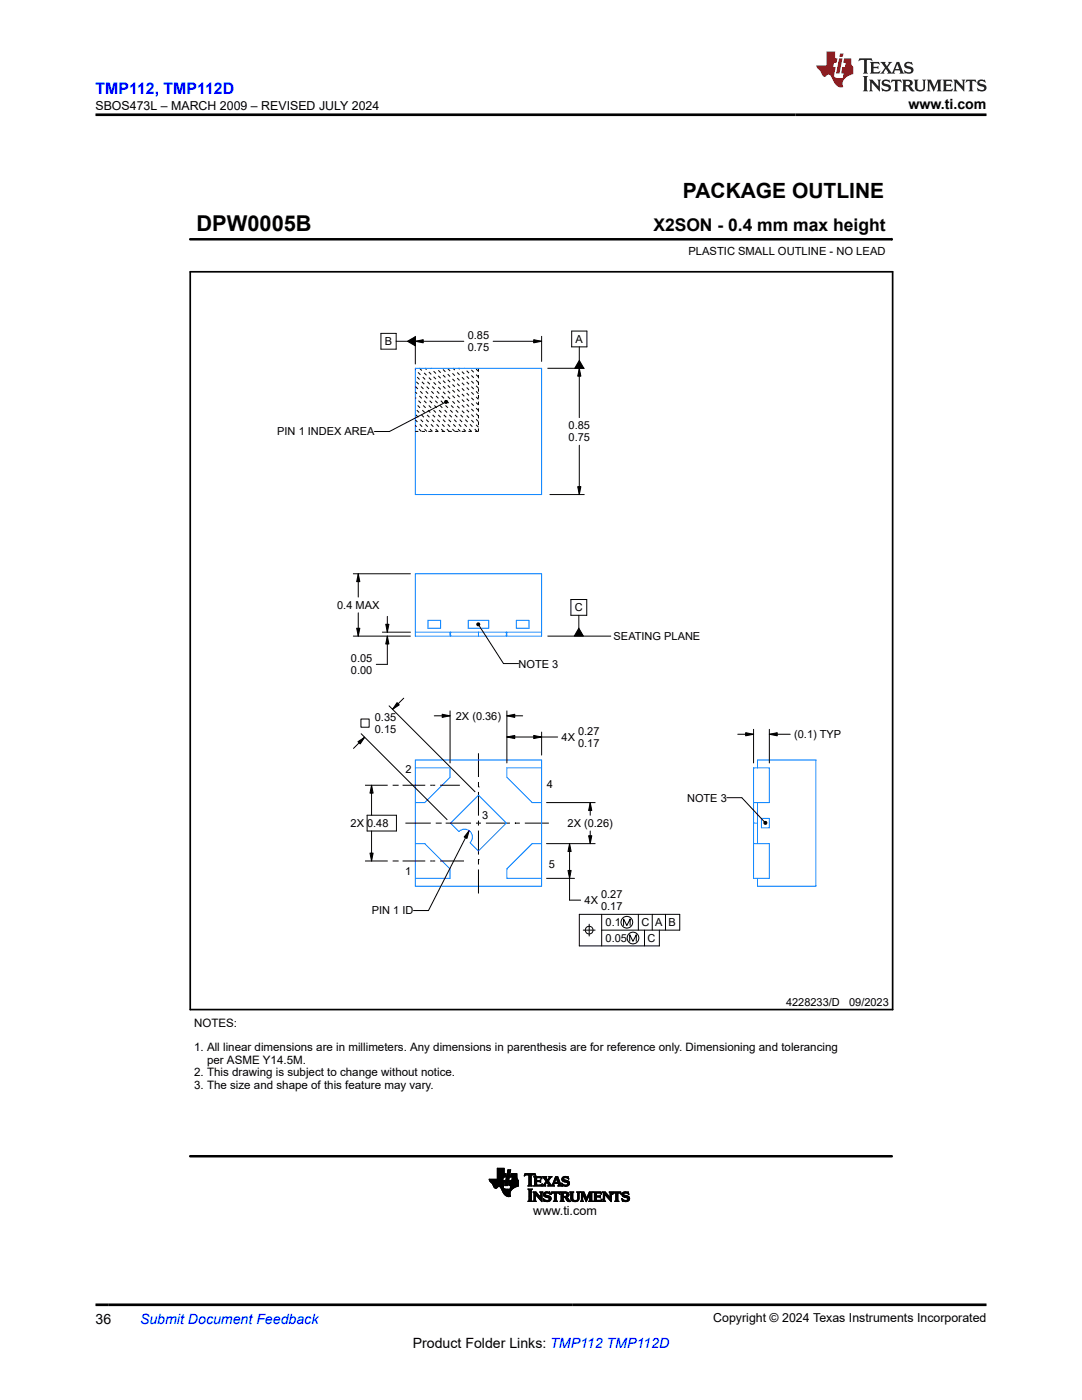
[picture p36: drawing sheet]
<svg xmlns="http://www.w3.org/2000/svg" width="216mm" height="279mm" viewBox="0 0 216 279" stroke-linecap="round" stroke-linejoin="round" font-family="sans-serif">
<defs><g id="words">
<text font-size="4.4" x="39.2" y="46.2">DPW0005B</text>
<text font-size="4.2" x="136.3" y="39.5">PACKAGE OUTLINE</text>
<text font-size="3.5" x="130.4" y="46.2">X2SON - 0.4 mm max height</text>
<text font-size="3.2" fill="#00f" x="19" y="18.7">TMP112, TMP112D</text>
<g font-size="2.8">
<text x="181.3" y="21.8">www.ti.com</text>
<text x="19" y="264.2">36</text>
<text x="82.4" y="269">Product Folder Links: TMP112 TMP112D</text>
</g>
<text font-size="2.8" fill="#00f" x="27.9" y="264.2">Submit Document Feedback</text>
<g font-size="2.5">
<text x="19.1" y="21.9">SBOS473L – MARCH 2009 – REVISED JULY 2024</text>
<text x="106.4" y="242.5">www.ti.com</text>
<text x="142.3" y="263.9">Copyright © 2024 Texas Instruments Incorporated</text>
</g>
<g font-size="2.3">
<text x="38.7" y="204.9">NOTES:</text>
<text x="38.8" y="209.8">1. All linear dimensions are in millimeters. Any dimensions in parenthesis are for reference only. Dimensioning and tolerancing</text>
<text x="38.8" y="214.8">2. This drawing is subject to change without notice.</text>
<text x="41.3" y="212.3">per ASME Y14.5M.</text>
<text x="38.8" y="217.3">3. The size and shape of this feature may vary.</text>
</g>
<g font-size="2.2">
<text x="137.4" y="50.9">PLASTIC SMALL OUTLINE - NO LEAD</text>
<text x="76.8" y="68.9">B</text>
<text x="93.3" y="67.7">0.85</text>
<text x="93.3" y="70.1">0.75</text>
<text x="114.9" y="68.4">A</text>
<text x="55.3" y="86.9">PIN 1 INDEX AREA</text>
<text x="113.5" y="85.7">0.85</text>
<text x="113.5" y="88.1">0.75</text>
<text x="67.3" y="121.5">0.4 MAX</text>
<text x="114.7" y="122">C</text>
<text x="122.4" y="127.7">SEATING PLANE</text>
<text x="70" y="132.2">0.05</text>
<text x="70" y="134.6">0.00</text>
<text x="103.5" y="133.2">NOTE 3</text>
<text x="74.8" y="144">0.35</text>
<text x="91" y="143.6">2X (0.36)</text>
<text x="74.8" y="146.3">0.15</text>
<text x="112.1" y="147.9">4X</text>
<text x="115.4" y="149.1">0.17</text>
<text x="115.4" y="146.7">0.27</text>
<text x="158.5" y="147.3">(0.1) TYP</text>
<text x="80.9" y="154.2">2</text>
<text x="109.1" y="157.2">4</text>
<text x="137.1" y="160">NOTE 3</text>
<text x="70" y="165.1">2X</text>
<text x="73.3" y="165.1">0.48</text>
<text x="96.2" y="163.5">3</text>
<text x="113.3" y="165.1">2X (0.26)</text>
<text x="109.5" y="173.2">5</text>
<text x="80.9" y="174.7">1</text>
<text x="119.9" y="179.3">0.27</text>
<text x="74.2" y="182.5">PIN 1 ID</text>
<text x="116.6" y="180.4">4X</text>
<text x="119.9" y="181.6">0.17</text>
<text x="120.8" y="184.8">0.1</text>
<text x="128" y="184.8">C</text>
<text x="130.7" y="184.8">A</text>
<text x="133.4" y="184.8">B</text>
<text x="120.8" y="188">0.05</text>
<text x="129.2" y="188">C</text>
<text x="156.8" y="200.7">4228233/D</text>
<text x="169.4" y="200.7">09/2023</text>
</g>
</g></defs>
<g fill="none" stroke="#000" stroke-width=".2">
<path d="M37.9 47.8h140.1M178 47.6v.4M76 66.5h3v3.2h-3zM79 68.1h2.3M81.3 68.1l1.6-.9v1.8zM82.9 68.1l1.5-.3v.6zM82.9 67.1v5.5M82.9 68.1h9.6M98.4 68.1h9.7M106.5 67.8l1.6 .3-1.6 .3zM108.1 67.1v5M109.3 73.5h7.3"/>
<path d="M114.1 66.1h3v3.1h-3zM115.6 71.9l.9 1.6h-1.8zM115.6 73.5l.3 1.6h-.6zM115.6 69.2v2.7M115.6 73.5v9.8M88.7 80.1l.2-.2 .3 .1 .1 .2-.1 .3h-.3l-.2-.2zM88.7 80.4l-11 5.7h-3M109.7 98.7h6.9M115.3 97.1h.6l-.3 1.6zM115.6 88.9v9.8M70.5 114.5h11.4M71.5 114.5l.3 1.6h-.6z"/>
<path d="M71.5 114.5v4.7M113.9 119.6h3.2v3.2h-3.2zM70.5 127h11.4M71.2 125.4h.6l-.3 1.6zM71.5 122.3v4.7M76.3 126.2h5.6M77 124.6h.6l-.3 1.6zM77.3 127l.3 1.5h-.6zM77.3 123v3.2M77.3 127v5.6h-2.2M80.6 139.3l-2.3 2.3M95.2 124.5l.2-.2 .2 .1 .2 .2-.2 .3h-.2l-.2-.2z"/>
<path d="M95.6 124.9l4.9 7.5h3M109.3 127h12.6M115.5 125.4l.9 1.6h-1.8zM115.5 122.8v2.6M71.4 148l1.4-.9-.9 1.4zM72 143.5h1.7v1.6h-1.7zM72.1 146.4l17.1 17.2M72.8 147.1l-2.3 2.3M72.8 156.7h4.6M74.1 156.7l.4 1.6h-.7zM74.1 156.7v6M77.6 140.9l17.2 17.1"/>
<path d="M78.4 156.7h.9M79.2 140.2l.5 .5-1.4 .9zM79.3 156.7h.1M80.3 156.7h4.6M85.8 156.7h1M86.7 142.9h3.1M87.8 156.7h4M88.2 142.5l1.6 .4-1.6 .3zM89.8 141.9v10.4M95.5 157.1h.1M95.5 150.3v4.8M95.5 156.1v1"/>
<path d="M95.5 158v4.8M101.1 142.9l1.6-.4v.7zM101.1 147.1l1.6-.3v.6zM101.1 141.9v10.4M101.1 147.1h10.2M101.1 142.9h3.2M106.5 146.8l1.6 .3-1.6 .3zM108.1 146.1v4.6M145 159.2h3l4.5 4.8M147.2 146.5h3.2M148.8 146.2l1.6 .3-1.6 .4zM150.4 145.6v6.7"/>
<path d="M153.5 146.5l1.6-.3v.7zM153.5 145.6v6.7M153.5 146.5h4.2M72.8 171.8h4.6M73.3 162.7h5.8v3.1h-5.8zM73.8 170.3h.7l-.4 1.5zM74.1 165.8v6M78.4 171.8h.9M79.3 171.8h.1M80.3 171.8h4.6M80.9 164.3h5.1M85.8 171.8h1"/>
<path d="M86.9 164.3h1M87.8 171.8h4.8M87.9 164.3h.1M88.9 164.3h5.1M93.6 165.8l-.4 1.5-.6-.3zM93.6 165.8l-8.1 15.9h-3M95 164.3h1M95.5 171.5h.1M95.5 163.8v1M95.5 165.8v4.7M95.5 171.5v1M95.5 173.5v4.8"/>
<path d="M97 164.3h4.8M102.7 164.3h.1M102.7 164.3h1M104.7 164.3h4.8M109.1 175.3h5.5M109.1 168.4h9.7M109.1 160.2h9.7M113.3 173.7h.7l-.4 1.6zM113.6 168.4l.4 1.5h-.7zM113.6 168.4v11.2h2.3M117.5 166.8h.6l-.3 1.6zM117.8 160.2l.3 1.6h-.6z"/>
<path d="M117.8 160.2v2.5M117.8 165.8v2.6M152.4 164.1l.3-.2 .2 .1 .1 .2-.1 .3h-.2l-.3-.1zM116.4 185.6h2.3M117.6 184.4v2.4M120.1 185.6h15.5v-3.1h-20v6.3h16v-3.2M120.1 182.5v6.3M124.4 184.7v-1.3l.7 1.3 .6-1.3v1.3M125.7 187.9v-1.4l.6 1.4 .7-1.4v1.4M127.4 182.5v3.1M128.6 185.6v3.2M130.1 182.5v3.1"/>
<path d="M132.8 182.5v3.1M97.6 235.4h2.7M97.6 235.5h2.7M97.7 235.6h2.6M97.7 235.6h3l-.2 1M97.7 235.7h3M97.8 235.8h2.9M97.8 235.8h2.8M97.9 235.9h2.7M98 236h2.6M98.1 236.1h2.5M98.2 236.2h2.4"/>
<path d="M98.3 236.3h2.3M98.3 236.3h2.2M98.3 236.4h2.2M98.3 236.4l.5 .7h.3l.4-.3 .3 .1 .6 1.1M98.4 236.4h2.1M98.4 236.5h2.1M98.4 236.6h2.1M98.5 236.7h2M98.5 236.8h2M98.5 236.8h.9M98.6 236.9h.7M98.6 237h.6"/>
<path d="M98.7 237.1h.4M98.8 237.1h.3M99.2 235.3h1.1M99.2 235.3h1.2M99.2 235.2h1.2M99.2 235.1h1.2M99.2 235h1.2M99.2 234.2h1.8l-.2 .7h-1.6M99.2 234.9h1.6M99.2 234.8h1.6M99.2 234.8h1.7M99.2 234.7h1.7"/>
<path d="M99.2 234.6h1.7M99.2 234.5h1.7M99.2 234.4h1.7M99.2 234.3h1.7M99.2 234.3h1.8M99.2 234.1h1.4M99.2 234h1.4M99.2 233.9h1.4M99.2 233.8h1.4M99.2 233.7h1.4M99.2 233.6h1.4M99.2 233.5h1.4"/>
<path d="M99.2 233.4h1.4M99.2 233.3h1.4M99.2 233.2h1.4M99.7 236.8h.7M99.8 236.9h.6M99.9 236.9h.5M99.9 237h.5M99.9 237.1h.5M100 237.1h.5M100 237.2h.5M100 237.3h.6M100.1 237.3h.9"/>
<path d="M100.1 237.4h2.1M100.1 237.4h2M100.2 237.5h1.8M100.2 237.6h1.8M100.2 237.6h1.7M100.3 237.7h1.6M100.3 237.8h1.6M100.3 237.8h1.5M100.3 235.4l-2.7-.1 .1 .4 .6 .7M100.3 237.9h1.5M100.4 237.9h1.4M100.4 238h1.4"/>
<path d="M100.4 234.9l-.1 .7M100.4 238l.7 .7h.8M100.4 236.8l.1 .3 .2 .2h1.5M100.4 238.1h1.4M100.5 238.1h1.3M100.5 236.6l-.1 .2M100.5 238.2h1.3M100.6 238.3h1.2M100.6 234.2v-1.1h-1.4v2.2M100.7 238.4h1.1M100.7 236.6h.6M100.8 236.5h.5"/>
<path d="M100.8 236.4h.5M100.8 238.5h1M100.8 236.3h.5M100.8 236.3h.6M100.8 236.2h.6M100.8 236.1h.6M100.9 236h.5M100.9 238.6h.9M100.9 235.9h.5M100.9 235.8h.5M100.9 235.8h.6M100.9 235.7h.6"/>
<path d="M100.9 235.6h.6M101 235.5h.5M101 235.4h.5M101 235.3h.5M101 235.3h.6M101 235.2h.6M101 235.1h.6M101 238.7h.9M101.1 235h.5M101.1 234.9h.5M101.1 234.8h.5M101.1 234.8h.6"/>
<path d="M101.1 234.7h.6M101.1 234.6h.6M101.2 234.5h.5M101.2 234.4h.5M101.2 238.8h.6M101.2 234.3h.5M101.2 234.2h.6l-.5 2.4h-.6zM101.3 233.9h.5M101.3 233.8h.5M101.3 233.7h.6M101.3 233.6h.6M101.3 233.5h.6"/>
<path d="M101.4 233.5h.5l-.1 .5h-.6zM101.5 238.8h.1M101.5 236.5h1.9M101.6 236.4h1.8M101.6 236.4v.2h.3l-.1 .7M101.6 236.6h1.8M101.6 236.3h1.8M101.6 236.3v.1M101.6 236.2h1.8M101.6 236.1h1.8M101.6 236h1.8M101.7 235.9h1.7"/>
<path d="M101.7 235.8h1.7M101.7 235.7h1.7M101.8 238.2l.1 .5M101.8 237.3h.5M101.8 237.2h.6M101.8 237.1h.7M101.8 237.1h.8M101.8 237h.9M101.9 236.9h.9M101.9 234.9h1.2M101.9 236.9h1M101.9 234.8h1.2"/>
<path d="M101.9 236.8h1.2M101.9 236.8h1.4M101.9 234.7h1.2M101.9 236.7h1.5M101.9 234.6h1.2M101.9 236.6h1.5M101.9 234.5h1.2M102 234.4h1.1M102 234.3h1.1M102.1 235.6h1.3M102.1 235.5h1.3M102.2 235.4h1.1"/>
<path d="M102.2 235.3h1M102.2 235.2h1M102.2 235.1h1M102.2 235.1h.9M102.2 235h.9M102.3 234.9l-.2 .7M102.4 237.2l-.5 .5-.1 .5M103.1 234.9h-1.2l.1-.7h1.1l.1 .9 .2 .5v1.1M103.4 236.7l-1 .5M103.4 235.6h-1.7l-.1 .7M104.6 234.6h.1M104.6 234.5h.2"/>
<path d="M104.7 234.5h2.2M104.7 234.4h2.1M104.7 234.3h2.1M105.4 236.7h.8M105.4 237.3h.8l-.2 .3v1.9l.2 .3h-.8l.2-.3v-1.9zM105.4 239.7h.8M105.4 237.4h.8M105.5 236.6h.5M105.5 239.7h.6M105.5 234.5h.5M105.5 237.5h.5M105.5 236.5h.5"/>
<path d="M105.5 234.6l-.4-.1-.5 .2 .2-.5h2l.1 .5-.5-.2-.4 .1M105.5 236.4l-.1 .3M105.5 236.4h.5M105.5 236.3h.5M105.5 236.2h.5M105.5 236.1h.5M105.5 236h.5M105.5 235.9h.5M105.5 235.8h.5M105.5 235.7h.5M105.5 235.6h.5M105.5 235.5h.5"/>
<path d="M105.5 235.4h.5M105.5 235.3h.5M105.5 235.2h.5M105.5 235.1h.5M105.5 235h.5M105.5 234.9h.5M105.5 234.8h.5M105.5 234.7h.5M105.5 234.6h.5M105.5 234.6v1.8M105.6 239.6h.4M105.6 237.5h.4"/>
<path d="M105.6 239.5h.4M105.6 239.4h.4M105.6 239.3h.4M105.6 239.2h.4M105.6 239.1h.4M105.6 239h.4M105.6 238.9h.4M105.6 238.8h.4M105.6 238.7h.4M105.6 238.6h.4M105.6 238.5h.4M105.6 238.4h.4"/>
<path d="M105.6 238.3h.4M105.6 238.2h.4M105.6 238.1h.4M105.6 238h.4M105.6 237.9h.4M105.6 237.8h.4M105.6 237.7h.4M105.6 237.6h.4M106 236.4l.2 .3M106 234.6v1.8M106.4 237.9h.5l1 1.1v-.9l-.2-.2h.6l-.1 .2v1.7l-1.4-1.4v1.1l.2 .3h-.6l.2-.3v-1.4zM106.4 239.7h.6"/>
<path d="M106.4 237.9h.5M106.5 238h.5M106.5 236.7h1.6M106.5 239.7h.4M106.5 238.1h.6M106.5 239.6h.3M106.5 234.9h1.5M106.6 238.2h.6M106.6 239.5h.2M106.6 239.4h.2M106.6 239.3h.2M106.6 239.2h.2"/>
<path d="M106.6 239.1h.2M106.6 239h.2M106.6 238.9h.2M106.6 238.8h.2M106.6 238.7h.2M106.6 238.6h.2M106.6 238.5h.2M106.6 238.4h.2M106.6 238.3h.7M106.6 238.2h.7M106.6 236.6h1.5M106.6 235h1.4"/>
<path d="M106.7 236.5h.4M106.7 235.1h.4M106.7 236.4l-.2 .3M106.7 235.6h.9l.3-.2v.6l-.3-.2-.9 .1M106.7 236.4h.4M106.7 236.3h.4M106.7 236.2h.4M106.7 236.1h.4M106.7 236h.4M106.7 235.8h1.2M106.7 235.7h1.2M106.7 235.5h.4"/>
<path d="M106.7 235.4h.4M106.7 235.3h.4M106.7 235.2h.4M106.7 234.5h.2M106.8 234.6h.1M106.9 238.4h.5M106.9 238.5h.6M107 238.6h.6M107.1 235.2l.6-.2 .4 .3M107.1 235.8v.7h.7l.4-.3-.2 .5h-1.5M107.1 235.2v.4M107.1 238.7h.5"/>
<path d="M107.2 238.8h.5M107.3 238.9h.5M107.3 238.9h.9M107.4 239h.8M107.5 239.1h.7M107.6 239.2h.6M107.6 239.3h.6M107.7 235.6h.2M107.7 239.4h.5M107.7 237.9h.6M107.7 235.9h.2M107.8 236.5h.3"/>
<path d="M107.8 235.5h.1M107.8 239.5h.4M107.8 236h.1M107.8 235.1h.3M107.8 238h.4M107.9 239.6h.3M107.9 238.1h.3M107.9 238.2h.3M107.9 238.9h.3M107.9 238.8h.3M107.9 238.7h.3M107.9 238.6h.3"/>
<path d="M107.9 238.5h.3M107.9 238.4h.3M107.9 238.3h.3M108 239.7h.2M108 235.2h.1M108 236.4h.2M108.1 235.2h.1M108.1 235.3l-.1-.5h-1.5l.2 .3v1.3M108.1 236.3h.1M108.2 236.7h.7M108.3 234.9h.7M108.4 236.6h.3"/>
<path d="M108.4 235h.6M108.4 239.3h.2M108.4 239.4h.3M108.4 238.4l.2 .4 .9 .3 .1 .2M108.4 238.4h.4M108.4 238.3h.4M108.4 238.5h.5M108.5 236.5h.3M108.5 239.5h.3M108.5 238.2h.3M108.5 238.6h.8M108.5 235.1h.5"/>
<path d="M108.5 239.6h.6M108.5 238.2h.4M108.5 239.7h1.3M108.5 238.7h1.1M108.5 236.4h.3M108.5 239.7h.1M108.5 235.2h.5M108.6 238.1h1.2M108.6 236.3h.3M108.6 238.8h1.2M108.6 235.2h.5M108.6 238h1.1"/>
<path d="M108.7 236.2h.2M108.7 235.3h.4M108.7 236.1h.3M108.7 235.4h.5M108.7 238.9h1.2M108.8 236h.2M108.8 238.3l.1 .2 .9 .3 .2 .4M108.8 238.3l.1-.2h.3l.6 .3M108.8 235.5h.7M108.8 239.7h.8M108.8 237.9h.6M108.8 236h.8"/>
<path d="M108.8 235.6h.7M108.9 236.7l-.2-.2 .4-.6 .4 .6-.2 .2M108.9 235.9h.6M108.9 235.7h.5M109 235.8h.5M109 235.8l-.8 .9M109 238.9h.9M109.2 236h.5M109.2 236.1h.5M109.3 239.6h.5M109.3 236.2h.5M109.3 236.7h1.3"/>
<path d="M109.3 235.4h.3M109.4 236.3h.4M109.4 239h.5M109.4 235.3h.3M109.4 235.7l.7-.9h-.6l.1 .2-.3 .5-.3-.5 .1-.2h-.9l.8 1M109.4 235.7l.7 .9 .8-1.8h.4l.6 1.7 .2 .2M109.4 236.4h.5M109.5 235.2h.2M109.5 238.2h.3M109.5 236.5h.5M109.5 236.6h.5M109.5 239.5h.4"/>
<path d="M109.5 235.2h.3M109.5 239.1h.5M109.6 234.9h.5M109.6 239.4h.3M109.6 235.1h.3M109.6 239.2h.4M109.6 239.3h.4M109.6 237.9h.1M109.6 235h.3M109.6 238.2h.2M109.7 238.3h.1M109.8 238.4l-.1-.5-.6-.1-.5 .2-.2 .4"/>
<path d="M109.9 238.4l.4-.3h.3v1.4l-.2 .3h.8l-.2-.3 .1-1.4h.3l.3 .3M109.9 238.4l.2-.5h1.5l.1 .5M109.9 238.3h.1M110 238.2h.1M110 239.2l-.2 .5-.6 .1-.5-.1-.2 .1-.1-.6 .7 .4 .4-.1 .1-.2M110 238.2h.2M110 238.1h1.7M110 238h1.6M110.1 237.9h1.5M110.1 236.6h.4M110.2 236.5h.3M110.2 236.4h.3"/>
<path d="M110.3 236.3h.2M110.3 236.2h1.5M110.4 236.1h1.4M110.4 236h1.4M110.4 236h1.3M110.4 239.7h.8M110.5 235.9h.2M110.5 235.8h.2M110.5 236.4l.1 .3M110.5 235.7h.3M110.6 235.6h.2M110.6 239.7h.5"/>
<path d="M110.6 236.2l-.1 .2M110.6 235.5h.2M110.6 239.6h.4M110.6 238.2h.4M110.6 235.4h.3M110.6 239.5h.4M110.6 239.4h.4M110.6 239.3h.4M110.6 239.2h.4M110.6 239.1h.4M110.6 239h.4M110.6 238.9h.4"/>
<path d="M110.6 238.8h.4M110.6 238.7h.4M110.6 238.6h.4M110.6 238.5h.4M110.6 238.4h.4M110.6 238.3h.4M110.7 235.3h.2M110.7 236l.3-.9 .3 .9M110.7 235.2h.2M110.7 235.2h.7M110.8 235.1h.6M110.8 235h.6"/>
<path d="M110.8 234.9h.5M111 235.2h.5M111.1 235.3h.4M111.1 235.4h.4M111.1 235.5h.5M111.2 235.6h.4M111.2 235.7h.4M111.2 235.8h.5M111.2 235.9h.5M111.3 236.7h.8M111.4 236.2v.2M111.4 236.3h.5"/>
<path d="M111.4 236.4h.5M111.4 236.4l-.1 .3M111.5 238.2h.2M111.5 236.6h.5M111.5 236.5h.4M111.6 238.2h.1M111.7 238.3h.1M111.8 239.7h.8M111.8 237.9h1.2M111.9 238h1.4M111.9 239.7h.5M112 238.1h1.4"/>
<path d="M112 239.6h.4M112 238.2h.4M112 239.5h.4M112 239.4h.4M112 239.3h.4M112 239.2h.4M112 239.1h.4M112 239h.4M112 238.9h1.1M112 238.9h1.2M112 238.8h1.4M112 238.7h.4"/>
<path d="M112 238.6h.4M112 238.5h.4M112 238.4h.4M112 238.3h.4M112.1 236.2h.1M112.1 236.1h.1M112.1 236.3h.2M112.1 235.3l.2 .4 .8 .3 .2 .2M112.1 236.1l.7 .4h.3l.2-.3M112.1 235.3h.4M112.1 235.4h.4M112.1 235.2h.4"/>
<path d="M112.1 236.4h.3M112.1 235.5h.7M112.2 236.5h.4M112.2 235.6h1M112.2 236.6h1.3M112.2 235.1h.4M112.2 236.7h.1M112.2 235.7h1.2M112.2 235h1.2M112.4 235.8h1.1M112.4 234.9h1M112.4 238.3v-.2h.5l.2 .3"/>
<path d="M112.4 238.3v.5l.5-.1 .2-.3M112.4 236.7h.9M112.5 235.3l.1 .1 .9 .4 .1 .6-.4 .3h-1l-.1-.6M112.5 235.3l.1-.2 .3-.1 .6 .3M112.6 235.9h1M112.6 234.8h.4M112.7 236.7h.3M112.8 239h.5M112.9 239.1h.4M112.9 239.2h.5M112.9 239.3h.5M113 236h.6"/>
<path d="M113 238.2h.5M113 238.7h.4M113 239.4h.5M113 239.4l.3 .4h.6M113 238.9l.4 .3M113 238.9h.1M113 239.5h.6M113 238.6h.5M113.1 236.5h.4M113.1 238.5h.4M113.1 238.3h.4M113.1 235.1h.3"/>
<path d="M113.1 238.4h.4M113.1 239.6h.5M113.2 239.7h.5M113.2 236h.4M113.2 236.4h.4M113.3 236.1h.3M113.3 236.3h.3M113.3 235.2h.2M113.3 236.2h.3M113.3 239.7h.6M113.4 235.2h.1M113.4 239.2l.5 .6"/>
<path d="M113.5 235.3l-.1-.5h-.6l-.5 .2-.2 .3M113.5 235.3h.1M113.5 238.4l-.1-.3-.2-.2h-1.4l.2 .3v1.3l-.2 .3h.8l-.2-.2v-.6h.4l.2 .4M113.5 238.4l-.1 .3-.4 .2M113.7 237.9h.8M113.8 238h.6M113.9 238.1h.4M113.9 238.2h.4M113.9 239.1h.4M113.9 239h.4M113.9 238.9h.4M113.9 238.8h.4"/>
<path d="M113.9 238.7h.4M113.9 238.6h.4M113.9 238.5h.4M113.9 238.4h.4M113.9 238.3h.4M113.9 239.2h.4M113.9 239.3h.4M113.9 239.4h.4M114 239.5h.4M114 239.6h.6M114.1 239.7h1.2M114.3 239.1l.1 .4 .4 .1 .4-.1 .1-.4"/>
<path d="M114.3 239.1v-1l.2-.2h-.8l.2 .2v1.1M114.3 239.7h.9M115 239.6h.4M115.1 237.9h.6M115.2 239.5h.3M115.2 238h.4M115.2 239.4h.3M115.3 239.3h.2M115.3 238.1h.3M115.3 239.2h.2M115.3 238.2h.2M115.3 239.1v-1l-.2-.2h.6l-.2 .2v1"/>
<path d="M115.3 239.1h.2M115.3 239h.2M115.3 238.9h.2M115.3 238.8h.2M115.3 238.7h.2M115.3 238.6h.2M115.3 238.5h.2M115.3 238.4h.2M115.3 238.3h.2M115.5 239.1l-.1 .5-.6 .2-.7-.1-.2-.5M115.8 237.9h.7l.6 1.2 .5-1.2h.7l-.2 .3v1.3l.2 .3h-.8l.2-.3v-1.2l-.7 1.5-.7-1.5v1.2l.1 .3h-.6l.2-.3v-1.4zM115.8 239.7h.6"/>
<path d="M115.8 237.9h.7M115.9 238h.7M116 239.7h.3M116 238.1h.6M116 239.6h.3M116 238.2h.6M116 239.5h.3M116 239.4h.3M116 239.3h.3M116 239.2h.3M116 239.1h.3M116 239h.3"/>
<path d="M116 238.9h.3M116 238.8h.3M116 238.7h.3M116 238.6h.3M116 238.5h.3M116 238.4h.3M116 238.3h.7M116 238.2h.7M116.3 238.4h.5M116.4 238.5h.4M116.4 238.6h.4M116.4 238.7h.5"/>
<path d="M116.5 238.8h.4M116.5 238.9h.5M116.6 238.9h.4M116.6 239h.4M116.6 239.1h.7M116.7 239.2h.6M116.7 239.3h.5M116.8 239.4h.4M116.8 239.5h.3M116.8 239.6h.3M116.9 239.7h.2M116.9 239.7h.1"/>
<path d="M117.1 239h.2M117.1 238.9h.3M117.2 238.9h.2M117.2 238.8h.2M117.2 238.7h.3M117.3 238.6h.2M117.3 238.5h.3M117.4 238.4h.2M117.4 238.3h.7M117.4 238.2h.7M117.5 238.2h.6M117.5 239.7h.8"/>
<path d="M117.5 238.1h.6M117.6 238h.6M117.6 237.9h.7M117.6 239.7h.5M117.7 239.6h.4M117.7 239.5h.4M117.7 239.4h.4M117.7 239.3h.4M117.7 239.2h.4M117.7 239.1h.4M117.7 239h.4M117.7 238.9h.4"/>
<path d="M117.7 238.8h.4M117.7 238.7h.4M117.7 238.6h.4M117.7 238.5h.4M117.7 238.4h.4M118.4 239.7h1.6M118.4 237.9h1.5M118.5 238h1.4M118.6 239.7h1.4M118.6 238.1h1.4M118.6 239.6h1.5M118.6 238.2h.4"/>
<path d="M118.6 239.5h.4M118.6 239.4h.4M118.6 239.3h.4M118.6 239.2h.4M118.6 239.1h.4M118.6 239h.4M118.6 238.9h.4M118.6 238.9h1.2M118.6 238.8h1.2M118.6 238.7h1.2M118.6 238.6h.4M118.6 238.5h.4"/>
<path d="M118.6 238.4h.4M118.6 238.3h.4M119.5 238.7l.3-.2v.5l-.8-.1v.6l.2 .1M119.7 238.9h.1M119.7 238.6h.1M119.8 238.2h.2M119.9 239.5h.2M119.9 238.2h.1M120 238.3h.1M120 238.3l-.3-.2h-.6l-.1 .6M120 238.3l-.1-.4h-1.5l.2 .3v1.3l-.2 .3h1.6l.1-.5M120 239.4h.1"/>
<path d="M120.1 239.3h.1M120.1 239.3l-.5 .3M120.2 239.7h.6M120.2 237.9h.6M120.3 238h.6M120.3 239.7h.4M120.4 238.1h.5M120.4 239.6h.3M120.4 238.2h.6M120.4 239.5h.2M120.4 239.4h.2M120.4 239.3h.2"/>
<path d="M120.4 239.2h.2M120.4 239.1h.2M120.4 239h.2M120.4 238.9h.2M120.4 238.8h.2M120.4 238.7h.2M120.4 238.6h.2M120.4 238.5h.2M120.4 238.4h.2M120.4 238.3h.8M120.4 238.2h.7M120.6 238.4v1.1l.2 .3h-.6l.2-.3v-1.4l-.2-.2h.6l.9 1.1v-.9l-.1-.2h.6l-.2 .2v1.7l-1.3-1.4"/>
<path d="M120.7 238.4h.5M120.8 238.5h.5M120.9 238.6h.5M120.9 238.7h.6M121 238.8h.6M121.1 238.9h.5M121.2 238.9h.8M121.2 239h.8M121.3 239.1h.7M121.4 239.2h.6M121.5 239.3h.5M121.6 239.4h.4"/>
<path d="M121.6 237.9h.6M121.6 239.5h.4M121.7 238h.4M121.7 239.6h.3M121.7 238.1h.3M121.7 238.2h.3M121.7 238.9h.3M121.7 238.8h.3M121.7 238.7h.3M121.7 238.6h.3M121.7 238.5h.3M121.7 238.4h.3"/>
<path d="M121.7 238.3h.3M121.8 239.7h.2M121.9 239.7h.1M122.2 238.4l.3-.3h.4v1.4l-.2 .3h.8l-.2-.3v-1.4h.4l.3 .3M122.2 238.4l.1-.5h1.6l.1 .5M122.2 238.3h.1M122.2 238.2h.2M122.2 238.2h.3M122.3 238.1h1.6M122.3 238h1.6M122.3 237.9h1.6M122.7 239.7h.8"/>
<path d="M122.8 239.7h.5M122.9 239.6h.4M122.9 238.2h.4M122.9 239.5h.4M122.9 239.4h.4M122.9 239.3h.4M122.9 239.2h.4M122.9 239.1h.4M122.9 239h.4M122.9 238.9h.4M122.9 238.8h.4M122.9 238.7h.4"/>
<path d="M122.9 238.6h.4M122.9 238.5h.4M122.9 238.4h.4M122.9 238.3h.4M123.7 238.2h.2M123.8 238.2h.2M123.9 238.3h.1M124.1 239.3h.1M124.1 239.4h.2M124.1 238.4l.2 .4 .8 .3 .2 .2M124.1 238.4h.4M124.1 238.3h.3"/>
<path d="M124.1 238.5h.5M124.1 239.5h.4M124.1 238.2h.4M124.1 238.6h.8M124.1 239.6h.7M124.2 238.2h.3M124.2 239.7h1.2M124.2 238.7h1.1M124.2 239.7h.1M124.2 238.1h1.2M124.3 238.8h1.1M124.3 238h1.1"/>
<path d="M124.4 238.9h1.1M124.4 238.3l.2 .2 .8 .3 .2 .4M124.4 238.3l.2-.2h.2l.7 .3M124.5 239.7h.8M124.5 237.9h.6M124.7 238.9h.9M125 239.6h.5M125 239h.6M125.1 238.2h.3M125.2 239.5h.4M125.2 239.1h.4M125.2 239.4h.4"/>
<path d="M125.3 239.2h.3M125.3 239.3h.3M125.3 237.9h.1M125.3 238.2h.2M125.4 238.3h.1M125.5 238.4l-.1-.5-.7-.1-.4 .2-.2 .4M125.6 239.2l-.2 .5-.5 .1-.5-.1-.2 .1-.1-.6 .7 .4 .3-.1 .2-.2"/>
<circle cx="117.6" cy="185.6" r=".78"/>
<circle cx="125.1" cy="184.1" r="1.17"/>
<circle cx="126.3" cy="187.2" r="1.17"/>
</g>
<g fill="#000">
<path d="M81.3 68.1l1.6-.9v1.8zM82.9 68.1l1.5-.3v.6zM106.5 67.8l1.6 .3-1.6 .3zM115.6 73.5l.3 1.6h-.6zM115.6 71.9l.9 1.6h-1.8zM88.7 80.1l.2-.2 .3 .1 .1 .2-.1 .3h-.3l-.2-.2zM115.3 97.1h.6l-.3 1.6zM71.5 114.5l.3 1.6h-.6zM71.2 125.4h.6l-.3 1.6zM77.3 127l.3 1.5h-.6zM77 124.6h.6l-.3 1.6zM95.2 124.5l.2-.2 .2 .1 .2 .2-.2 .3h-.2l-.2-.2z"/>
<path d="M115.5 125.4l.9 1.6h-1.8zM71.4 148l1.4-.9-.9 1.4zM74.1 156.7l.4 1.6h-.7zM79.2 140.2l.5 .5-1.4 .9zM88.2 142.5l1.6 .4-1.6 .3zM101.1 142.9l1.6-.4v.7zM101.1 147.1l1.6-.3v.6zM106.5 146.8l1.6 .3-1.6 .3zM148.8 146.2l1.6 .3-1.6 .4zM153.5 146.5l1.6-.3v.7zM73.8 170.3h.7l-.4 1.5zM93.6 165.8l-.4 1.5-.6-.3z"/>
<path d="M113.6 168.4l.4 1.5h-.7zM113.3 173.7h.7l-.4 1.6zM117.5 166.8h.6l-.3 1.6zM117.8 160.2l.3 1.6h-.6zM152.4 164.1l.3-.2 .2 .1 .1 .2-.1 .3h-.2l-.3-.1z"/>
</g>
<path d="M38 54.2h140.1v147.3h-140.1z" fill="none" stroke="#000" stroke-width=".34"/>
<path d="M37.9 47.8h140.1M37.9 230.8h140.1" fill="none" stroke="#000" stroke-width=".5"/>
<g fill="none" stroke="#0080ff" stroke-width=".2">
<path d="M82.9 73.5h25.2v25.2h-25.2zM82.9 126.2h25.2M85.4 123.8h2.5v1.6h-2.5zM89.8 126.2v.8h-6.9v-12.5h25.2v12.5h-7v-.8M89.9 126.2v.8h11.1v-.8M93.4 123.8h4.1v1.6h-4.1zM95.5 126.2v.8M103 123.8h2.6v1.6h-2.6zM82.9 151.7h25.2v25.2h-25.2zM82.9 153.2h6.9v1.9l-5 5.1h-1.9M95.5 158.7l5.5 5.6-5.5 5.5-1.7-1.6a1.57 1.57 0 0 0 0-2.3 1.57 1.57 0 0 0-2.2 0l-1.7-1.6zM108.1 153.2h-7v1.9l5.1 5.1h1.9"/>
<path d="M151.2 153.2v-1.5h11.6v25.2h-11.6v-1.6M82.9 168.4h1.9l5 5v1.9h-6.9M108.1 168.4h-1.9l-5.1 5v1.9h7M150.4 160.2h3.1v-7h-3.1v22.1h3.1v-6.9h-3.1M150.4 164.3h.8M151.2 160.2v8.2M151.9 163.3h1.6v1.9h-1.6z"/>
</g>
<g fill="none" stroke="#000" stroke-width=".2" stroke-dasharray=".7 .7" stroke-linecap="butt">
<path d="M95.5 73.5v12.6M95.5 79.7l-6.2-6.2M95.5 78.6l-5.1-5.1M95.5 77.5l-4-4M95.5 76.3l-2.9-2.8M95.5 75.2l-1.8-1.7M95.5 74.1l-.6-.6M83 86.1l-.1-.1M84.1 86.1l-1.2-1.2M85.2 86.1l-2.3-2.3M86.3 86.1l-3.4-3.4M87.4 86.1l-4.5-4.5"/>
<path d="M88.5 86.1l-5.6-5.6M89.6 86.1l-6.7-6.8M90.7 86.1l-7.8-7.9M91.9 86.1l-9-9M93 86.1l-10.1-10.1M94.1 86.1l-11.2-11.2M95.2 86.1l-12.3-12.3M95.5 86.1h-12.6M95.5 85.3l-11.8-11.8M95.5 84.1l-10.7-10.6M95.5 83l-9.6-9.5M95.5 81.9l-8.4-8.4"/>
<path d="M95.5 80.8l-7.3-7.3"/>
</g>
<path d="M171.5 11.6l-.2 .6 .5-.2h.6v.1v2.2l-.2 .4h1l-.2-.4v-2.2v-.1h.5l.6 .2-.2-.6zM173.6 12.4l.2 .3v1.6l-.2 .4h1.9l.1-.6a1.08 1.08 0 0 1-1.3 .2v-.7h.6l.4 .2v-.7l-.4 .2h-.6v-.5l.2-.2a1 1 0 0 1 1 .3l-.1-.5zM175.7 12.4l.9 1.1-1 1.2h.9l-.2-.2 .5-.8 .4 .8-.2 .2h1.6l-.2-.2 .2-.5h.9l.1 .5-.1 .2h.9l-.2-.4-.8-1.9h-.5l-.9 2.1-.9-1.1 .9-1h-.8l.2 .2-.4 .6-.4-.6 .2-.2zM179 12.8l.4 1h-.7zM180.7 12.5a.65 .65 0 0 0-.2 .7 .65 .65 0 0 0 .6 .5l.6 .1 .1 .3a.79 .79 0 0 1-.7 .4 .79 .79 0 0 1-.7-.5l.1 .7 .2-.1a.93 .93 0 0 0 1.1 0 .93 .93 0 0 0 .4-.9 1.46 1.46 0 0 0-1.2-.6l-.1-.3a1.09 1.09 0 0 1 1.2 .2l-.2-.6-.1 .1-.5-.2zM172.2 15.2l.2 .4v2.2l-.2 .4h1l-.2-.4v-2.2l.2-.4zM173.4 15.9l.2 .4v1.5l-.2 .4h.8l-.3-.4 .1-1.3 1.6 1.8v-2l.2-.4h-.7l.1 .2 .1 1.1-1.2-1.3zM176.2 16a.65 .65 0 0 0-.2 .8 .65 .65 0 0 0 .6 .4l.6 .2 .1 .2a.79 .79 0 0 1-.7 .4 .79 .79 0 0 1-.7-.5l.1 .7 .2-.1a.93 .93 0 0 0 1.1 .1 .93 .93 0 0 0 .4-1 1.46 1.46 0 0 0-1.2-.5l-.1-.4a1.09 1.09 0 0 1 1.2 .2l-.1-.6-.2 .1-.5-.1zM177.9 15.9l-.1 .6a.63 .63 0 0 1 .8-.3v1.6l-.3 .4h1l-.2-.4v-1.6a.66 .66 0 0 1 .8 .3l-.1-.6zM180 15.9l.2 .4v1.5l-.2 .4h1l-.2-.2-.1-.7h.5l.1 .2a.79 .79 0 0 0 1.2 .6l-1-.9a.61 .61 0 0 0 .6-.6 .61 .61 0 0 0-.5-.7zM180.8 16.2h.1a.47 .47 0 0 1 .5 .1 .47 .47 0 0 1 .1 .5l-.1 .1-.7 .1zM182.3 15.9l.2 .2a2.27 2.27 0 0 0 .4 2 1.04 1.04 0 0 0 1.7-.7v-1.3l.2-.2h-.8l.2 .4v1.1a.6 .6 0 0 1-.6 .6 .6 .6 0 0 1-.6-.6v-1.1l.3-.4zM184.9 15.9l.2 .4v1.5l-.2 .4h.8l-.3-.4v-1.4l.9 1.9 .9-1.9v1.4l-.3 .4h1l-.2-.4v-1.5l.2-.4h-.8l-.7 1.5-.6-1.5zM188.1 15.9l.2 .4v1.5l-.2 .4h1.9l.1-.6a1.09 1.09 0 0 1-1.3 .2v-.7h.6l.4 .2v-.6l-.4 .2h-.6v-.6l.2-.1a1.01 1.01 0 0 1 1 .3l-.1-.6zM190.2 15.9l.3 .4v1.5l-.3 .4h.8l-.2-.4v-1.3l1.6 1.8v-2l.2-.4h-.7l.2 .2v1.1l-1.2-1.3zM192.8 15.9l-.1 .6a.63 .63 0 0 1 .8-.3v1.6l-.3 .4h1l-.2-.4v-1.6a.66 .66 0 0 1 .8 .3l-.1-.6zM195.2 16a.65 .65 0 0 0-.2 .8 .65 .65 0 0 0 .6 .4l.6 .2 .2 .2a.79 .79 0 0 1-.7 .4 .79 .79 0 0 1-.7-.5l.1 .7 .2-.1a.93 .93 0 0 0 1 .1 .93 .93 0 0 0 .5-1 1.46 1.46 0 0 0-1.3-.5v-.4a1.09 1.09 0 0 1 1.2 .2l-.2-.6-.2 .1-.5-.1z" fill="#231f20"/>
<path d="M164.9 10.3v2.7h-2l.1 .4 .8 1a.95 .95 0 0 0 1 .9 .59 .59 0 0 1 .5-.4 .59 .59 0 0 1 .5 .3l.4 .8a1.59 1.59 0 0 0 2.1 1.4 1.61 1.61 0 0 1 1-2.3l1-.3-.1-1.5a1.59 1.59 0 0 1-.3-1.7h-1.5l-.2 .9h.6l-.2 .9h-.5l-.2 .9v.3l.4 .1-.1 .9h-.7a.73 .73 0 0 1-1-.7l.3-1.5h-.5l.1-.9h.5l.2-.9h-.5v-1.3zM167.4 11.6l-.6 3.1h.7l.6-3.1zM167.6 10.7l-.1 .6h.7l.1-.6z" fill="#ed1c24"/>
<path d="M19 22.9h177.8M19 260.4h177.8" fill="none" stroke="#000" stroke-width=".53"/>
<use href="#words"/>
</svg>
